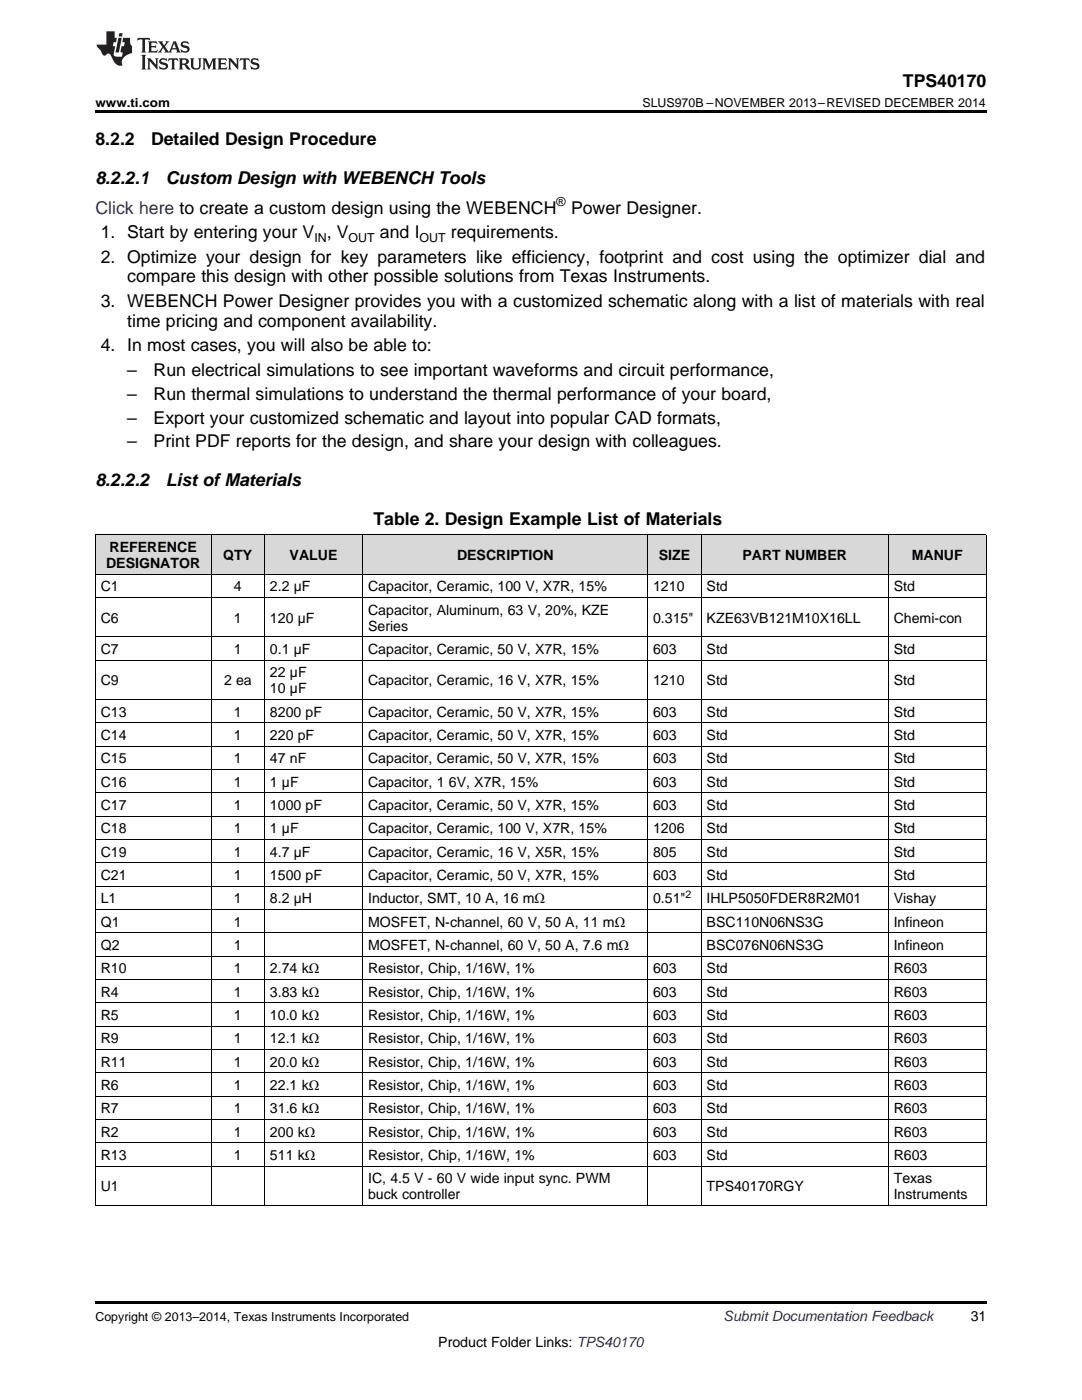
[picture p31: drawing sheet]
<svg xmlns="http://www.w3.org/2000/svg" width="216mm" height="279mm" viewBox="0 0 216 279" stroke-linecap="round" stroke-linejoin="round" font-family="sans-serif">
<defs><g id="words">
<g font-size="3.5">
<text x="180.2" y="17.3">TPS40170</text>
<text x="19" y="28.9">8.2.2</text>
<text x="30.1" y="28.9">Detailed Design Procedure</text>
<text x="19" y="36.7">8.2.2.1</text>
<text x="33.1" y="36.7">Custom Design with WEBENCH Tools</text>
<text x="20.1" y="47.6">1. Start by entering your V , V</text>
<text x="75.8" y="47.6">and I</text>
<text x="90" y="47.6">requirements.</text>
<text x="113.9" y="42.6">Power Designer.</text>
<text x="20.1" y="52.5">2. Optimize your design for key parameters like efficiency, footprint and cost using the optimizer dial and</text>
<text x="25.4" y="56.4">compare this design with other possible solutions from Texas Instruments.</text>
<text x="20.1" y="61.3">3. WEBENCH Power Designer provides you with a customized schematic along with a list of materials with real</text>
<text x="25.4" y="65.2">time pricing and component availability.</text>
<text x="20.1" y="70.1">4. In most cases, you will also be able to:</text>
<text x="25.4" y="75.1">–</text>
<text x="30.7" y="75.1">Run electrical simulations to see important waveforms and circuit performance,</text>
<text x="25.4" y="79.8">–</text>
<text x="30.7" y="79.8">Run thermal simulations to understand the thermal performance of your board,</text>
<text x="25.4" y="84.5">–</text>
<text x="25.4" y="89.3">–</text>
<text x="30.7" y="84.5">Export your customized schematic and layout into popular CAD formats,</text>
<text x="30.7" y="89.3">Print PDF reports for the design, and share your design with colleagues.</text>
<text x="19" y="97">8.2.2.2</text>
<text x="33.1" y="97">List ofMaterials</text>
<text x="74.5" y="104.7">Table 2. Design Example List of Materials</text>
</g>
<text font-size="3.5" fill="#0000c8" x="19" y="42.6">Click here to create a custom design using the WEBENCH</text>
<g font-size="2.8">
<text x="21.2" y="113.4">DESIGNATOR</text>
<text x="21.9" y="110.2">REFERENCE</text>
<text x="44.6" y="111.8">QTY</text>
<text x="57.8" y="111.8">VALUE</text>
<text x="91.2" y="111.8">DESCRIPTION</text>
<text x="131.4" y="111.8">SIZE</text>
<text x="148.1" y="111.8">PART NUMBER</text>
<text x="181.9" y="111.8">MANUF</text>
<text x="20.1" y="118">C1</text>
<text x="46.7" y="118">4</text>
<text x="53.9" y="118">2.2 µF</text>
<text x="73.4" y="118">Capacitor, Ceramic, 100 V, X7R, 15%</text>
<text x="130.3" y="118">1210</text>
<text x="141" y="118">Std</text>
<text x="178.3" y="118">Std</text>
<text x="20.1" y="124.3">C6</text>
<text x="46.7" y="124.3">1</text>
<text x="53.9" y="124.3">120 µF</text>
<text x="73.4" y="122.7">Capacitor, Aluminum, 63 V, 20%, KZE</text>
<text x="73.4" y="125.9">Series</text>
<text x="130.3" y="124.3">0.315&quot;</text>
<text x="141" y="124.3">KZE63VB121M10X16LL</text>
<text x="178.3" y="124.3">Chemi-con</text>
<text x="20.1" y="130.5">C7</text>
<text x="46.7" y="130.5">1</text>
<text x="53.9" y="130.5">0.1 µF</text>
<text x="73.4" y="130.5">Capacitor, Ceramic, 50 V, X7R, 15%</text>
<text x="130.3" y="130.5">603</text>
<text x="141" y="130.5">Std</text>
<text x="178.3" y="130.5">Std</text>
<text x="20.1" y="136.8">C9</text>
<text x="44.7" y="136.8">2 ea</text>
<text x="53.9" y="135.2">22 µF</text>
<text x="73.4" y="136.8">Capacitor, Ceramic, 16 V, X7R, 15%</text>
<text x="130.3" y="136.8">1210</text>
<text x="141" y="136.8">Std</text>
<text x="178.3" y="136.8">Std</text>
<text x="20.1" y="143">C13</text>
<text x="46.7" y="143">1</text>
<text x="53.9" y="138.4">10 µF</text>
<text x="53.9" y="143">8200 pF</text>
<text x="73.4" y="143">Capacitor, Ceramic, 50 V, X7R, 15%</text>
<text x="130.3" y="143">603</text>
<text x="141" y="143">Std</text>
<text x="178.3" y="143">Std</text>
<text x="20.1" y="147.7">C14</text>
<text x="46.7" y="147.7">1</text>
<text x="53.9" y="147.7">220 pF</text>
<text x="73.4" y="147.7">Capacitor, Ceramic, 50 V, X7R, 15%</text>
<text x="130.3" y="147.7">603</text>
<text x="141" y="147.7">Std</text>
<text x="178.3" y="147.7">Std</text>
<text x="20.1" y="152.3">C15</text>
<text x="46.7" y="152.3">1</text>
<text x="53.9" y="152.3">47 nF</text>
<text x="73.4" y="152.3">Capacitor, Ceramic, 50 V, X7R, 15%</text>
<text x="130.3" y="152.3">603</text>
<text x="141" y="152.3">Std</text>
<text x="178.3" y="152.3">Std</text>
<text x="20.1" y="157">C16</text>
<text x="20.1" y="161.6">C17</text>
<text x="46.7" y="157">1</text>
<text x="46.7" y="161.6">1</text>
<text x="53.9" y="157">1 µF</text>
<text x="53.9" y="161.6">1000 pF</text>
<text x="73.4" y="157">Capacitor, 1</text>
<text x="73.4" y="161.6">Capacitor, Ceramic, 50 V, X7R, 15%</text>
<text x="89.6" y="157">6V, X7R, 15%</text>
<text x="130.3" y="157">603</text>
<text x="130.3" y="161.6">603</text>
<text x="141" y="157">Std</text>
<text x="141" y="161.6">Std</text>
<text x="178.3" y="157">Std</text>
<text x="178.3" y="161.6">Std</text>
<text x="20.1" y="166.3">C18</text>
<text x="46.7" y="166.3">1</text>
<text x="53.9" y="166.3">1 µF</text>
<text x="73.4" y="166.3">Capacitor, Ceramic, 100 V, X7R, 15%</text>
<text x="130.3" y="166.3">1206</text>
<text x="141" y="166.3">Std</text>
<text x="178.3" y="166.3">Std</text>
<text x="20.1" y="171">C19</text>
<text x="46.7" y="171">1</text>
<text x="53.9" y="171">4.7 µF</text>
<text x="73.4" y="171">Capacitor, Ceramic, 16 V, X5R, 15%</text>
<text x="130.3" y="171">805</text>
<text x="141" y="171">Std</text>
<text x="178.3" y="171">Std</text>
<text x="20.1" y="175.6">C21</text>
<text x="46.7" y="175.6">1</text>
<text x="53.9" y="175.6">1500 pF</text>
<text x="73.4" y="175.6">Capacitor, Ceramic, 50 V, X7R, 15%</text>
<text x="130.3" y="175.6">603</text>
<text x="141" y="175.6">Std</text>
<text x="178.3" y="175.6">Std</text>
<text x="20.1" y="180.3">L1</text>
<text x="20.1" y="184.9">Q1</text>
<text x="46.7" y="180.3">1</text>
<text x="46.7" y="184.9">1</text>
<text x="53.9" y="180.3">8.2 µH</text>
<text x="73.4" y="180.3">Inductor, SMT, 10 A, 16 mΩ</text>
<text x="73.4" y="184.9">MOSFET, N-channel, 60 V, 50 A, 11 mΩ</text>
<text x="130.3" y="180.3">0.51&quot;</text>
<text x="141" y="180.3">IHLP5050FDER8R2M01</text>
<text x="141" y="184.9">BSC110N06NS3G</text>
<text x="178.3" y="180.3">Vishay</text>
<text x="178.3" y="184.9">Infineon</text>
<text x="20.1" y="189.6">Q2</text>
<text x="46.7" y="189.6">1</text>
<text x="73.4" y="189.6">MOSFET, N-channel, 60 V, 50 A, 7.6 mΩ</text>
<text x="141" y="189.6">BSC076N06NS3G</text>
<text x="178.3" y="189.6">Infineon</text>
<text x="20.1" y="194.2">R10</text>
<text x="46.7" y="194.2">1</text>
<text x="53.9" y="194.2">2.74 kΩ</text>
<text x="73.4" y="194.2">Resistor, Chip, 1/16W, 1%</text>
<text x="130.3" y="194.2">603</text>
<text x="141" y="194.2">Std</text>
<text x="178.3" y="194.2">R603</text>
<text x="20.1" y="198.9">R4</text>
<text x="20.1" y="203.6">R5</text>
<text x="46.7" y="198.9">1</text>
<text x="46.7" y="203.6">1</text>
<text x="53.9" y="198.9">3.83 kΩ</text>
<text x="53.9" y="203.6">10.0 kΩ</text>
<text x="73.4" y="198.9">Resistor, Chip, 1/16W, 1%</text>
<text x="73.4" y="203.6">Resistor, Chip, 1/16W, 1%</text>
<text x="130.3" y="198.9">603</text>
<text x="130.3" y="203.6">603</text>
<text x="141" y="198.9">Std</text>
<text x="141" y="203.6">Std</text>
<text x="178.3" y="198.9">R603</text>
<text x="178.3" y="203.6">R603</text>
<text x="20.1" y="208.2">R9</text>
<text x="46.7" y="208.2">1</text>
<text x="53.9" y="208.2">12.1 kΩ</text>
<text x="73.4" y="208.2">Resistor, Chip, 1/16W, 1%</text>
<text x="130.3" y="208.2">603</text>
<text x="141" y="208.2">Std</text>
<text x="178.3" y="208.2">R603</text>
<text x="20.1" y="212.9">R11</text>
<text x="46.7" y="212.9">1</text>
<text x="53.9" y="212.9">20.0 kΩ</text>
<text x="73.4" y="212.9">Resistor, Chip, 1/16W, 1%</text>
<text x="130.3" y="212.9">603</text>
<text x="141" y="212.9">Std</text>
<text x="178.3" y="212.9">R603</text>
<text x="20.1" y="217.5">R6</text>
<text x="46.7" y="217.5">1</text>
<text x="53.9" y="217.5">22.1 kΩ</text>
<text x="73.4" y="217.5">Resistor, Chip, 1/16W, 1%</text>
<text x="130.3" y="217.5">603</text>
<text x="141" y="217.5">Std</text>
<text x="178.3" y="217.5">R603</text>
<text x="20.1" y="222.2">R7</text>
<text x="20.1" y="226.8">R2</text>
<text x="46.7" y="222.2">1</text>
<text x="46.7" y="226.8">1</text>
<text x="53.9" y="222.2">31.6 kΩ</text>
<text x="53.9" y="226.8">200 kΩ</text>
<text x="73.4" y="222.2">Resistor, Chip, 1/16W, 1%</text>
<text x="73.4" y="226.8">Resistor, Chip, 1/16W, 1%</text>
<text x="130.3" y="222.2">603</text>
<text x="130.3" y="226.8">603</text>
<text x="141" y="222.2">Std</text>
<text x="141" y="226.8">Std</text>
<text x="178.3" y="222.2">R603</text>
<text x="178.3" y="226.8">R603</text>
<text x="20.1" y="231.5">R13</text>
<text x="46.7" y="231.5">1</text>
<text x="53.9" y="231.5">511 kΩ</text>
<text x="73.4" y="231.5">Resistor, Chip, 1/16W, 1%</text>
<text x="130.3" y="231.5">603</text>
<text x="141" y="231.5">Std</text>
<text x="178.3" y="231.5">R603</text>
<text x="20.1" y="237.7">U1</text>
<text x="73.4" y="236.1">IC, 4.5 V - 60 V wide input sync. PWM</text>
<text x="73.4" y="239.3">buck controller</text>
<text x="141" y="237.7">TPS40170RGY</text>
<text x="178.3" y="236.1">Texas</text>
<text x="178.3" y="239.3">Instruments</text>
<text x="193.7" y="263.6">31</text>
<text x="87.5" y="268.9">Product Folder Links: TPS40170</text>
</g>
<text font-size="2.8" fill="#0000c8" x="144.4" y="263.6">Submit Documentation Feedback</text>
<g font-size="2.5">
<text x="19" y="21.4">www.ti.com</text>
<text x="128.2" y="21.4">SLUS970B –NOVEMBER 2013–REVISED DECEMBER 2014</text>
<text x="111.1" y="41.2">®</text>
<text x="62.7" y="48.3">IN</text>
<text x="69.6" y="48.3">OUT</text>
<text x="83.7" y="48.3">OUT</text>
<text x="19" y="263.6">Copyright © 2013–2014, Texas Instruments Incorporated</text>
</g>
<text font-size="2.1" x="136.8" y="179.1">2</text>
</g></defs>
<g fill="#d8d8d8">
<path d="M19 106.8h23.2v7.9h-23.2z"/>
<path d="M42.2 106.8h10.6v7.9h-10.6z"/>
<path d="M52.8 106.8h19.6v7.9h-19.6z"/>
<path d="M72.4 106.8h56.9v7.9h-56.9z"/>
<path d="M129.3 106.8h10.6v7.9h-10.6z"/>
<path d="M139.9 106.8h37.4v7.9h-37.4z"/>
<path d="M177.3 106.8h19.5v7.9h-19.5z"/>
</g>
<path d="M19 22h177.8v.5h-177.8zM19 240.6h.2zM52.7 240.6h.1zM72.3 240.6h.1zM129.2 240.6h.1zM139.8 240.6h.1zM177.2 240.6h.1zM196.7 240.6h.1zM19 259.7h177.8v.5h-177.8z" fill="#000"/>
<g fill="none" stroke="#000" stroke-width=".2">
<path d="M19 119.3h177.8M19 114.6h177.8M19 106.8h177.8M19.1 106.8v133.8M42.1 106.8v133.8M52.8 106.8v133.8M72.3 106.8v133.8M129.2 106.8v133.8M139.9 106.8v133.8M177.2 106.8v133.8M196.8 106.8v133.8M19 139.6h177.8"/>
<path d="M19 131.7h177.8M19 127.1h177.8M19 158.2h177.8M19 153.5h177.8M19 148.9h177.8M19 144.2h177.8M19 176.8h177.8M19 172.2h177.8M19 167.5h177.8M19 162.9h177.8M19 195.5h177.8M19 190.8h177.8"/>
<path d="M19 186.1h177.8M19 181.5h177.8M19 218.7h177.8M19 214.1h177.8M19 209.4h177.8M19 204.8h177.8M19 200.1h177.8M19 232.7h177.8M19 228.1h177.8M19 223.4h177.8M19 240.5h177.8"/>
</g>
<g fill="#231f20">
<path d="M27.5 7.6l-.1 .5 .4-.2h.6v.1v2.1l-.2 .4h1l-.3-.4v-2.1l.1-.1h.5l.5 .2-.2-.5zM29.5 8.3l.2 .3v1.5l-.2 .4h1.8l.2-.6a1.04 1.04 0 0 1-1.3 .2v-.7h.6l.3 .2v-.6l-.3 .2h-.6v-.6l.8-.1 .4 .3-.2-.5zM31.5 8.3l.9 1.1-.9 1.1h.8l-.2-.2 .5-.7 .4 .7-.2 .2h1.5l-.1-.2 .1-.4h.9l.1 .4-.2 .2h1l-.3-.3-.7-1.9h-.5l-.9 2-.8-1 .9-1h-.8l.1 .3-.3 .5-.4-.6 .2-.2zM34.7 8.6l.4 1h-.7zM36.3 8.4a.63 .63 0 0 0-.2 .7 .63 .63 0 0 0 .6 .4l.6 .2 .1 .2a.75 .75 0 0 1-.7 .4 .75 .75 0 0 1-.6-.5l.1 .7 .1-.1a1.11 1.11 0 0 0 1.5-.6 1.13 1.13 0 0 0-1.2-.8l-.1-.4a1.04 1.04 0 0 1 1.2 .2l-.2-.5-.1 .1-.5-.2zM28.2 10.9l.2 .4v2.2l-.2 .4h1l-.3-.4v-2.2l.3-.4zM29.3 11.6l.3 .4v1.5l-.3 .4h.8l-.2-.4v-1.3l1.5 1.7v-1.9l.2-.4h-.7l.2 .4v.9l-1.1-1.3zM32 11.8a.62 .62 0 0 0-.2 .7 .62 .62 0 0 0 .6 .4l.6 .1 .1 .3a.76 .76 0 0 1-.7 .3 .76 .76 0 0 1-.6-.4l.1 .7 .1-.1a1.11 1.11 0 0 0 1.5-.6 1.13 1.13 0 0 0-1.2-.8l-.1-.4a1.04 1.04 0 0 1 1.2 .2l-.2-.6-.1 .1-.5-.1zM33.7 11.6l-.2 .6a.61 .61 0 0 1 .8-.3v1.6l-.2 .4h.9l-.2-.4v-1.6a.63 .63 0 0 1 .8 .3l-.2-.6zM35.6 11.6l.3 .4v1.5l-.3 .4h1l-.2-.2v-.8l.5 .2a.76 .76 0 0 0 1.2 .7l-1-1a.58 .58 0 0 0 .6-.5 .58 .58 0 0 0-.5-.6zM36.4 11.9h.1a.45 .45 0 0 1 .5 .1 .45 .45 0 0 1 .1 .5l-.7 .2zM37.9 11.6l.2 .2a2.17 2.17 0 0 0 .3 1.9 .99 .99 0 0 0 1.6-.6v-1.1l.2-.4h-.7l.2 .2a1.92 1.92 0 0 1-.2 1.8 .6 .6 0 0 1-.9-.5v-1.1l.2-.4zM40.4 11.6l.2 .4v1.5l-.2 .4h.7l-.2-.4v-1.4l.8 1.8 .8-1.8v1.4l-.2 .4h.9l-.2-.4v-1.5l.2-.4h-.8l-.6 1.5-.6-1.5zM43.4 11.6l.2 .4v1.5l-.2 .4h1.8l.2-.6a1.04 1.04 0 0 1-1.3 .1v-.6h.5l.4 .2v-.6l-.4 .2h-.5v-.7h.8l.3 .3-.1-.6zM45.5 11.6l.2 .4v1.5l-.2 .4h.7l-.2-.4v-1.3l1.5 1.7v-1.9l.2-.4h-.7l.2 .4v.9l-1.1-1.3zM47.9 11.6l-.1 .6a.61 .61 0 0 1 .8-.3v1.6l-.3 .4h1l-.3-.4 .1-1.6a.63 .63 0 0 1 .7 .3l-.1-.6zM50.2 11.8a.62 .62 0 0 0-.2 .7 .62 .62 0 0 0 .6 .4l.6 .1 .2 .3a.76 .76 0 0 1-.8 .3 .76 .76 0 0 1-.6-.4l.1 .7 .2-.1a1.11 1.11 0 0 0 1.5-.6 1.13 1.13 0 0 0-1.3-.8l-.1-.4a1.04 1.04 0 0 1 1.2 .2l-.1-.6-.2 .1-.5-.1z"/>
<path d="M21.2 6.3v2.6h-1.9l.1 .4 .7 .9a.91 .91 0 0 0 1 .8 .56 .56 0 0 1 .5-.3 .56 .56 0 0 1 .5 .3l.4 .8a1.53 1.53 0 0 0 1.9 1.2 1.54 1.54 0 0 1 1-2.1l.9-.3v-1.4a1.52 1.52 0 0 1-.3-1.6h-1.4l-.2 .8h.5l-.2 .8h-.4l-.2 1v.2l.4 .1-.2 .8a1.93 1.93 0 0 1-1.6-.3l.3-1.8h-.5l.2-.8h.4l.2-.8h-.4v-1.3zM23.6 7.6l-.6 2.9h.7l.6-2.9zM23.8 6.6l-.1 .7h.6l.2-.7z"/>
</g>
<use href="#words"/>
</svg>
